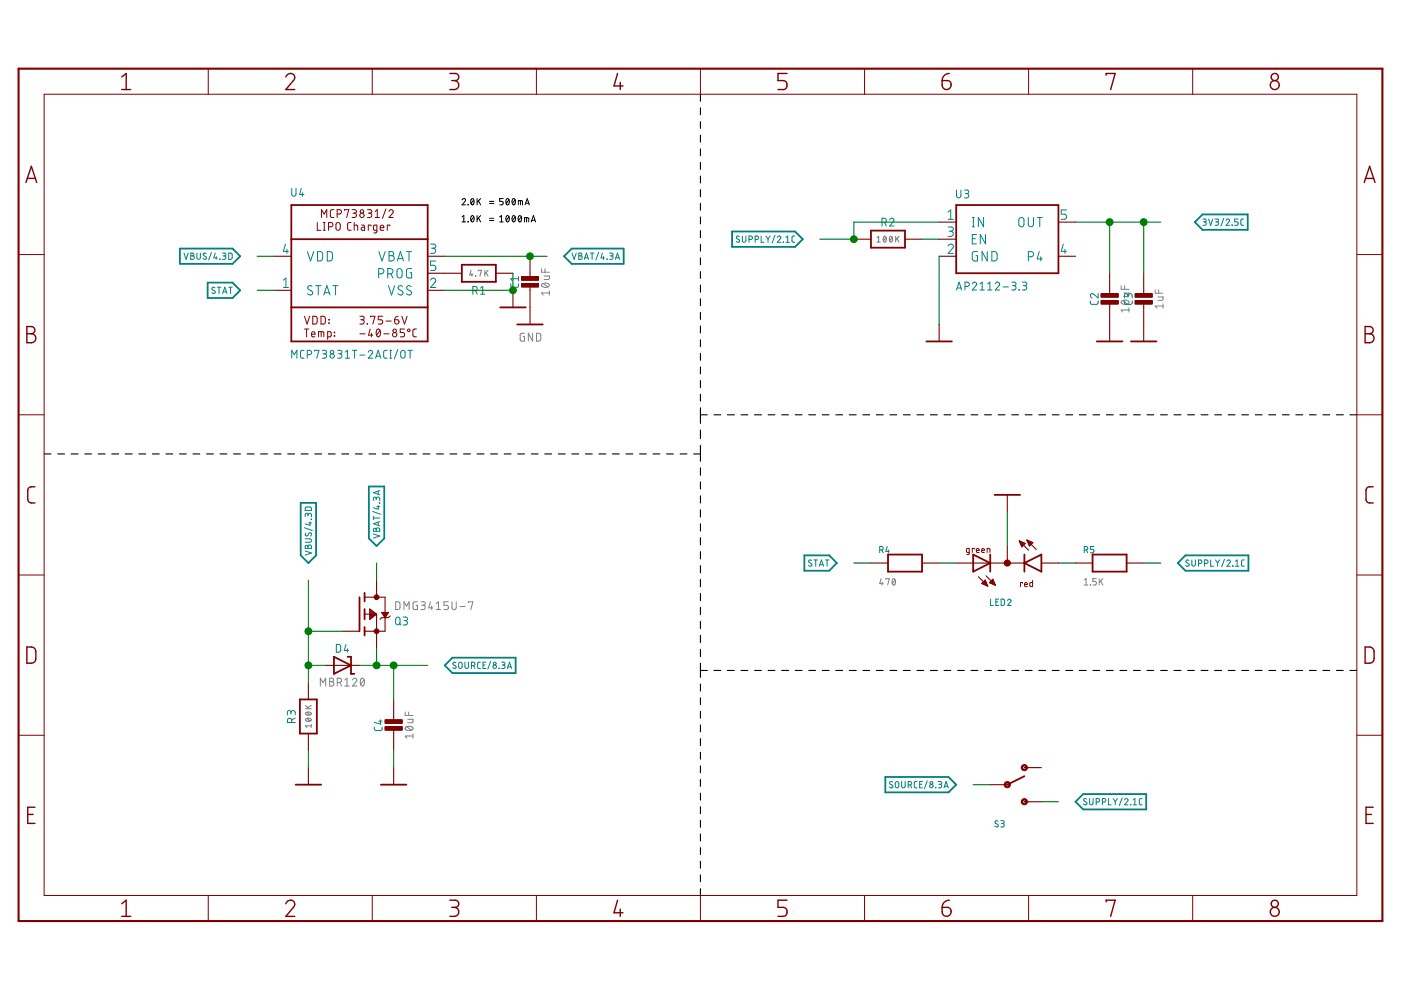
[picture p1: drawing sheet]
<svg xmlns="http://www.w3.org/2000/svg" width="297mm" height="210mm" viewBox="0 0 297 210" stroke-linecap="round" stroke-linejoin="round" font-family="sans-serif">
<g fill="none" stroke="#000" stroke-width=".21">
<path d="M98 42.4a.37 .37 0 0 1 .5-.3 .37 .37 0 0 1 .1 .6l-.6 .7h.7M98 46l.3-.3v1.4M98 47.1h.7M99.2 43.3l.1 .1zM99.2 47l.1 .1zM99.9 42.2l.3-.1a.73 .73 0 0 1 .3 .7 .73 .73 0 0 1-.4 .6l-.3-.6zM99.9 45.8l.3-.1a.73 .73 0 0 1 .3 .7 .73 .73 0 0 1-.4 .6l-.3-.6zM100.5 42.4l-.6 .7M100.5 46l-.6 .8M101.2 42.1v1.3M101.2 45.7v1.4M101.5 42.6l.4 .8"/>
<path d="M101.5 46.2l.4 .9M101.9 42.1l-.7 .8M101.9 45.7l-.7 .8M103.8 43.1h.9M103.8 42.7h.9M103.8 46.8h.9M103.8 46.3h.9M105.9 47.1h.8M105.9 46l.4-.3v1.4M106.7 42.1h-.8v.6h.5a.38 .38 0 0 1 .3 .4 .38 .38 0 0 1-.3 .3h-.5M107.4 42.2l.2-.1a.77 .77 0 0 1 0 1.3 .84 .84 0 0 1-.2-1.2zM107.4 45.8l.2-.1a.79 .79 0 0 1 0 1.4 .84 .84 0 0 1-.2-1.3z"/>
<path d="M107.9 42.4l-.6 .7M107.9 46l-.6 .8M108.7 42.2l.2-.1a.73 .73 0 0 1 .4 .7 .73 .73 0 0 1-.5 .6l-.3-.6zM108.7 45.8l.2-.1a.73 .73 0 0 1 .4 .7 .73 .73 0 0 1-.5 .6l-.3-.6zM109.2 42.4l-.6 .7M109.2 46l-.6 .8M109.9 43.4v-.9l.8 .1 .1 .8M110 45.8l.2-.1a.79 .79 0 0 1 0 1.4 .84 .84 0 0 1-.2-1.3zM110.3 42.5v.9M110.5 46l-.6 .8M111.2 47.1v-1l.9 .2v.8M111.3 43.4l.5-1.3 .4 1.3"/>
<path d="M111.4 43.1h.7M111.7 46.1v1M112.6 47.1l.5-1.4 .4 1.4M112.8 46.7h.6"/>
</g>
<g fill="none" stroke="#000" stroke-width=".23">
<path d="M148.5 20v1.5M148.5 22.9v1.4M148.5 25.8v1.4M148.5 28.7v1.4M148.5 31.6v1.4M148.5 34.4v1.5M148.5 37.3v1.5M148.5 40.2v1.5M148.5 43.1v1.5M148.5 46v1.5M148.5 48.9v1.5M148.5 51.8v1.5"/>
<path d="M148.5 54.7v1.4M148.5 57.6v1.4M148.5 60.5v1.4M148.5 63.4v1.4M148.5 66.2v1.5M148.5 69.1v1.5M148.5 72v1.5M148.5 74.9v1.5M148.5 77.8v1.5M9.4 96.2h1.4M12.2 96.2h1.5M15.1 96.2h1.5"/>
<path d="M18 96.2h1.4M20.8 96.2h1.5M23.7 96.2h1.4M26.6 96.2h1.4M29.4 96.2h1.5M32.3 96.2h1.5M35.2 96.2h1.4M38.1 96.2h1.4M40.9 96.2h1.5M43.8 96.2h1.4M46.7 96.2h1.4M49.5 96.2h1.5"/>
<path d="M52.4 96.2h1.4M55.3 96.2h1.4M58.1 96.2h1.5M61 96.2h1.4M63.9 96.2h1.4M66.7 96.2h1.5M69.6 96.2h1.5M72.5 96.2h1.4M75.4 96.2h1.4M78.2 96.2h1.5M81.1 96.2h1.4M83.9 96.2h1.5"/>
<path d="M86.8 96.2h1.5M89.7 96.2h1.4M92.6 96.2h1.4M95.4 96.2h1.5M98.3 96.2h1.4M101.2 96.2h1.4M104 96.2h1.5M106.9 96.2h1.5M109.8 96.2h1.4M112.6 96.2h1.5M115.5 96.2h1.4M118.4 96.2h1.4"/>
<path d="M121.2 96.2h1.5M124.1 96.2h1.5M127 96.2h1.4M129.9 96.2h1.4M132.7 96.2h1.5M135.6 96.2h1.4M138.5 96.2h1.4M141.3 96.2h1.5M144.2 96.2h1.4M147.1 96.2h1.4M148.5 80.7v1.5M148.5 83.6v1.4"/>
<path d="M148.5 86.5v3.3M148.5 91.2v1.8M148.5 94.4v3.4M148.5 99.2v1.6M148.5 87.9h1.5M151.4 87.9h1.4M154.2 87.9h1.5M157.1 87.9h1.5M160 87.9h1.4M162.9 87.9h1.4M165.7 87.9h1.5M168.6 87.9h1.4"/>
<path d="M171.5 87.9h1.4M174.3 87.9h1.5M177.2 87.9h1.4M180.1 87.9h1.4M182.9 87.9h1.5M185.8 87.9h1.5M188.7 87.9h1.4M191.5 87.9h1.5M194.4 87.9h1.5M197.3 87.9h1.4M200.2 87.9h1.4M203 87.9h1.5"/>
<path d="M205.9 87.9h1.4M208.8 87.9h1.4M211.6 87.9h1.5M214.5 87.9h1.4M217.4 87.9h1.4M220.2 87.9h1.5M223.1 87.9h1.5M226 87.9h1.4M228.8 87.9h1.5M231.7 87.9h1.5M234.6 87.9h1.4M237.4 87.9h1.5"/>
<path d="M240.3 87.9h1.5M243.2 87.9h1.4M246.1 87.9h1.4M248.9 87.9h1.5M251.8 87.9h1.4M254.7 87.9h1.4M257.5 87.9h1.5M260.4 87.9h1.5M263.3 87.9h1.4M266.1 87.9h1.5M269 87.9h1.4M271.9 87.9h1.4"/>
<path d="M274.7 87.9h1.5M277.6 87.9h1.5M280.5 87.9h1.4M283.4 87.9h1.4M286.2 87.9h1.5M148.5 102.2v1.5M148.5 105.1v1.6M148.5 108.1v1.5M148.5 111v1.6M148.5 114v1.5M148.5 117v1.5M148.5 119.9v1.6"/>
<path d="M148.5 122.9v1.5M148.5 125.8v1.6M148.5 128.8v1.5M148.5 131.7v1.6M148.5 134.7v1.5M148.5 137.7v1.5M148.5 140.6v3M148.5 145v1.5M148.5 147.9v1.5M148.5 150.8v1.5M148.5 153.7v1.5M148.5 156.6v1.5"/>
<path d="M148.5 159.5v1.5M148.5 142.2h1.5M151.4 142.2h1.4M154.2 142.2h1.5M157.1 142.2h1.5M160 142.2h1.4M162.9 142.2h1.4M165.7 142.2h1.5M168.6 142.2h1.4M171.5 142.2h1.4M174.3 142.2h1.5M177.2 142.2h1.4"/>
<path d="M180.1 142.2h1.4M182.9 142.2h1.5M185.8 142.2h1.5M188.7 142.2h1.4M191.5 142.2h1.5M194.4 142.2h1.5M197.3 142.2h1.4M200.2 142.2h1.4M203 142.2h1.5M205.9 142.2h1.4M208.8 142.2h1.4M211.6 142.2h1.5"/>
<path d="M214.5 142.2h1.4M217.4 142.2h1.4M220.2 142.2h1.5M223.1 142.2h1.5M226 142.2h1.4M228.8 142.2h1.5M231.7 142.2h1.5M234.6 142.2h1.4M237.4 142.2h1.5M240.3 142.2h1.5M243.2 142.2h1.4M246.1 142.2h1.4"/>
<path d="M248.9 142.2h1.5M251.8 142.2h1.4M254.7 142.2h1.4M257.5 142.2h1.5M260.4 142.2h1.5M263.3 142.2h1.4M266.1 142.2h1.5M269 142.2h1.4M271.9 142.2h1.4M274.7 142.2h1.5M277.6 142.2h1.5M280.5 142.2h1.4"/>
<path d="M283.4 142.2h1.4M286.2 142.2h1.5M148.5 162.4v1.5M148.5 165.3v1.5M148.5 168.2v1.4M148.5 171v1.5M148.5 173.9v1.5M148.5 176.8v1.5M148.5 179.7v1.5M148.5 182.6v1.5M148.5 185.5v1.5M148.5 188.4v1.5"/>
</g>
<g fill="none" stroke="#808080" stroke-width=".21">
<path d="M114.8 57v.7h1.7M115.4 58.5h1.1v.6l-.2 .1-.9 .1M115.5 57v.7M111.2 70.7h-.6l-.3 .2v1.1l.2 .3h.7v-.9h-.3M112.9 70.7v1.6l-.9-1.6v1.6M113.7 70.7h.7l.2 .3v1.1l-.2 .2h-.7zM114.9 60.2a1.07 1.07 0 0 1 1.6 .3 .98 .98 0 0 1-1.7 0zM115.2 60.1l.9 .7M116.5 62.1h-1.7l.4 .5M116.5 61.6v1M237.7 60.6v.7h1.7M237.8 63.8a1.04 1.04 0 0 1 1.6 .3 .96 .96 0 0 1-1.7 0z"/>
<path d="M238.1 63.7l.9 .8M238.3 62.1h1.1l-.1 .7-1 .1M238.4 60.6v.7M239.4 65.7h-1.7l.4 .5M239.4 65.3v.9M244.9 61.4v.8h1.7M245.5 62.9h1.1v.6l-.2 .2h-.9M245.7 61.4v.8M246.6 64.9h-1.7l.4 .5M246.6 64.4v1M83.9 127.6h.6l.3 .3v.9l-.3 .4h-.6zM85.6 129.2v-1.6l.6 .9 .5-.9v1.6"/>
<path d="M88.5 127.6h-.7l-.2 .2v1.1l.2 .3h.7v-.9h-.3M89.3 127.6h.5a.37 .37 0 0 1 .4 .4 .37 .37 0 0 1-.4 .3h-.4M89.7 128.3a.46 .46 0 0 1 .5 .5 .46 .46 0 0 1-.5 .4h-.4M91.2 127.6l-.3 1.3h.9M91.5 128.5v.7M92.5 129.2h.9M92.5 128l.5-.4v1.6M95.1 127.6h-1v.7h.6a.46 .46 0 0 1 .4 .5 .46 .46 0 0 1-.4 .4h-.6M95.8 127.6v1.2a.46 .46 0 0 0 .5 .4 .46 .46 0 0 0 .4-.4v-1.2M97.5 128.6h1.1M99.3 127.8v-.2h1l-.5 1.6M186.8 122.7l-.3 1h.8"/>
<path d="M187 123.4v.6M187.8 122.8v-.1h.8l-.4 1.3M189.3 122.8l.2-.1a.79 .79 0 0 1 0 1.3 .84 .84 0 0 1-.2-1.2zM189.8 123l-.6 .7M229.9 123l.4-.3v1.3M229.9 124h.7M231.1 124h.1M232.5 122.7h-.8v.6h.5a.39 .39 0 0 1 .3 .4 .39 .39 0 0 1-.3 .3h-.5M233.1 122.7v1.3M233.4 123.2l.4 .8M233.8 122.7l-.7 .8M67.9 145.5v-1.7l.6 .9 .5-.9v1.7"/>
<path d="M69.9 143.8h.5a.37 .37 0 0 1 .3 .4 .37 .37 0 0 1-.3 .3 .47 .47 0 0 1 .4 .5 .47 .47 0 0 1-.4 .5h-.5zM69.9 144.5h.5M71.5 144.7h.5a.47 .47 0 0 0 .4-.4 .47 .47 0 0 0-.4-.5h-.5v1.7M72.1 144.7l.3 .8M73.1 145.5h.9M73.1 144.2l.5-.4v1.7M74.7 144.2a.45 .45 0 0 1 .7-.4 .45 .45 0 0 1 .1 .7l-.8 1h1M76.6 143.9l.2-.1a.98 .98 0 0 1 0 1.7 1.05 1.05 0 0 1-.2-1.6zM77.2 144.2l-.7 .9M85.9 151v.7h1.7M86 154.2a1.03 1.03 0 0 1 1.6 .3 1.01 1.01 0 0 1-1.7 0zM86.3 154.1l.9 .7"/>
<path d="M86.4 152.5h1.2l-.1 .7h-1.1M86.6 151v.7M87.6 156.1h-1.7l.4 .4M87.6 155.6v.9"/>
</g>
<g fill="none" stroke="#808080" stroke-width=".23">
<path d="M99.9 57.3l-.3 1h.7M100.1 58v.5M100.8 58.5h.1M101.4 57.5v-.2h.7l-.4 1.2M102.8 57.3v1.2M103.1 57.8l.4 .7M103.5 57.3l-.7 .8M185.9 50.4l.4-.3v1.2M185.9 51.3h.7M187.4 50.2l.2-.1a.66 .66 0 0 1 .3 .6 .66 .66 0 0 1-.4 .6l-.3-.6zM187.9 50.4l-.6 .7M188.7 50.2l.1-.1a.62 .62 0 0 1 .4 .6 .62 .62 0 0 1-.4 .6l-.2-.6z"/>
<path d="M189.2 50.4l-.6 .7M189.9 50.1v1.2M190.2 50.6l.4 .7M190.6 50.1l-.7 .7M64.8 150.3h1.2M64.8 149.6l.7 .7M64.9 152.4a.66 .66 0 0 1 1.1 .3 .68 .68 0 0 1-1.2-.2zM64.9 151.1a.68 .68 0 0 1 1.1 .3 .67 .67 0 0 1-.7 .3 .67 .67 0 0 1-.5-.5zM65 152.3l.7 .6M65 151l.7 .6M66 153.9h-1.2l.2 .3M66 153.6v.6"/>
<path d="M66 149.6l-.8 .4"/>
</g>
<g fill="none" stroke="#008080" stroke-width=".21">
<path d="M61.8 39.9v1.2a.46 .46 0 0 0 .5 .5 .46 .46 0 0 0 .5-.5v-1.2M63.9 39.9l-.4 1.3h1M39 53.7l.5 1.3 .4-1.3M40.4 53.7l.7 .1v.3l-.3 .2a.37 .37 0 0 1 .4 .3 .37 .37 0 0 1-.4 .4h-.4zM40.4 54.3h.4M41.7 53.7v.9a.37 .37 0 0 0 .4 .4 .37 .37 0 0 0 .4-.4v-.9M43.7 53.8l-.4-.1-.2 .3 .5 .4a.33 .33 0 0 1 .1 .5 .33 .33 0 0 1-.5 0l-.2-.1M44.8 53.5l-.6 1.6M45.6 53.7l-.3 1h.8M45.8 54.4v.6M46.6 55h.1M47.2 53.7h.5l.2 .2-.2 .3-.4 .1"/>
<path d="M47.5 54.3a.37 .37 0 0 1 .4 .3 .37 .37 0 0 1-.4 .4h-.3M48.5 53.7h.5l.2 .2v.9l-.2 .2h-.5zM60.1 59.4l.5-.4v2M60.5 51.8l-.4 1.5h1.1M60.8 52.9v.8M64.2 40.9v.7M65.2 53.3l.6 2 .7-2M67.3 53.3l.7 .1 .4 .3v1.2l-.4 .4h-.7zM69.4 53.3l.7 .1 .4 .3v1.2l-.4 .4h-.7zM80.3 58.1h.5a.56 .56 0 0 0 .6-.6 .56 .56 0 0 0-.6-.6h-.5v2M80.3 53.3l.7 2 .7-2M82.2 58.1h.6a.56 .56 0 0 0 .5-.6 .56 .56 0 0 0-.5-.6h-.6v2"/>
<path d="M82.5 53.3h.5a.43 .43 0 0 1 .5 .5 .43 .43 0 0 1-.5 .4 .56 .56 0 0 1 .6 .6 .56 .56 0 0 1-.6 .5h-.5zM82.5 54.2h.5M82.9 58.1l.4 .8M84.2 55.3l.7-2 .7 2M84.3 57.1l.3-.1 .5 .1 .2 1.3a.55 .55 0 0 1-.6 .5 .55 .55 0 0 1-.5-.5zM84.4 54.8h1M86.2 53.3h1.1M86.7 53.3v2M87.3 56.9l-.9 .1-.2 .2v1.5l.2 .2h.9v-1.1h-.4M91.3 51.8h.6a.43 .43 0 0 1 .5 .4 .43 .43 0 0 1-.5 .4h-.4M91.3 59.4a.55 .55 0 0 1 .7-.4 .55 .55 0 0 1 .2 .9l-.9 1.1h1.1M91.8 52.6a.55 .55 0 0 1 .6 .6 .55 .55 0 0 1-.6 .5h-.5"/>
<path d="M92.4 55.4h-1.1v.8h.6a.56 .56 0 0 1 .5 .6 .56 .56 0 0 1-.5 .5h-.6M109.9 58.6v1M109.9 59.1h-1.6l.3 .5M121.3 53.7l.4 1.3 .5-1.3M122.7 53.7l.6 .1 .1 .2-.3 .3a.37 .37 0 0 1 .4 .3 .37 .37 0 0 1-.4 .4h-.4zM122.7 54.3h.4M123.9 55l.4-1.3 .5 1.3M124 54.7h.7M125.2 53.7h.7M125.5 53.7v1.3M126.9 53.5l-.6 1.6M127.7 53.7l-.3 1h.8"/>
<path d="M128 54.4v.6M128.7 55h.1M129.2 53.7h.6l.2 .2-.2 .3-.4 .1M129.6 54.3a.37 .37 0 0 1 .4 .3 .37 .37 0 0 1-.4 .4h-.4M130.5 55l.4-1.3 .5 1.3M130.6 54.7h.7M156.8 50.2l-.5-.1-.2 .2 .2 .3 .4 .2a.33 .33 0 0 1 0 .5 .33 .33 0 0 1-.5 0l-.1-.1M157.4 50v1a.37 .37 0 0 0 .4 .4 .37 .37 0 0 0 .3-.4v-1M158.8 50.8h.4a.37 .37 0 0 0 .3-.4 .37 .37 0 0 0-.3-.4h-.4v1.4M160.1 50.8h.4a.37 .37 0 0 0 .3-.4 .37 .37 0 0 0-.3-.4h-.4v1.4M161.4 50v1.4h.6M162.4 50l.4 .7"/>
<path d="M162.8 50.7v.7M163.3 50l-.5 .7M164.3 49.9l-.6 1.6M164.8 50.3a.37 .37 0 0 1 .5-.2 .37 .37 0 0 1 .1 .5l-.6 .8h.7M166.1 51.4h.1M166.6 51.4h.8M166.6 50.3l.4-.3v1.4M168.5 50l-.4 .1-.2 .2v.9l.6 .2M187 47.2h.5a.46 .46 0 0 0 .4-.5 .46 .46 0 0 0-.4-.4h-.5v1.6M187.6 47.2l.3 .7M188.6 46.6a.46 .46 0 0 1 .7-.3 .46 .46 0 0 1 .1 .7l-.8 .9h.9M201 48.1h.7a.44 .44 0 0 1 .4 .5 .44 .44 0 0 1-.4 .4h-.4"/>
<path d="M201 52.2a.55 .55 0 0 1 .8-.4 .55 .55 0 0 1 .2 .8l-1 1.1h1.1M201 45l.6-.5v2M201 46.5h1.1M201.6 49a.55 .55 0 0 1 .5 .6 .55 .55 0 0 1-.5 .5h-.6M202.8 40.3v1.2a.47 .47 0 0 0 .5 .5 .47 .47 0 0 0 .4-.5v-1.2M204.5 40.3h.5a.37 .37 0 0 1 .4 .4 .37 .37 0 0 1-.4 .3h-.3M204.9 41a.47 .47 0 0 1 .5 .5 .47 .47 0 0 1-.5 .5h-.4M206.1 50.6h.7M206.1 48.1h.5M206.1 46.1h.5M206.4 46.1v2M207 49.7h-.9v2h.9"/>
<path d="M207.2 53.3l-.8 .1-.2 .2-.1 1.3 .3 .4h.8v-1.1h-.3M208.5 46.1v2l-1.1-2v2M208.9 49.7v2l-1.1-2v2M209.3 53.3v2l-1.1-2v2M210.3 53.3l.7 .1 .3 .2 .1 1.2-.1 .3-.3 .2h-.7zM214.5 59.8h.6a.37 .37 0 0 1 .3 .4 .37 .37 0 0 1-.3 .4h-.4M216.1 46.3l.4-.2 .5 .2 .1 1.2a.55 .55 0 0 1-.5 .6 .55 .55 0 0 1-.6-.6zM216.8 59.8h.5a.37 .37 0 0 1 .4 .4 .37 .37 0 0 1-.4 .4h-.3M218 46.1v1.4a.55 .55 0 0 0 .6 .6 .55 .55 0 0 0 .5-.6v-1.4M218 54.4h.6a.55 .55 0 0 0 .5-.5 .55 .55 0 0 0-.5-.6h-.6v2M219.9 46.1h1.1M220.3 53.3l-.4 1.6h1.1"/>
<path d="M220.5 46.1v2M220.7 54.4v.9M225.4 51.8l-.4 1.5h1.1M225.8 52.9v.8M226.1 44.5h-1.1v.9h.7a.56 .56 0 0 1 .4 .6 .56 .56 0 0 1-.4 .5h-.7M255 46.4l.6 .1 .1 .2-.1 .3h-.4M255.4 47a.37 .37 0 0 1 .4 .4 .37 .37 0 0 1-.4 .4h-.4M256.2 46.4l.5 1.4 .4-1.4M257.6 46.4l.6 .1 .1 .2-.1 .3h-.4M258 47a.37 .37 0 0 1 .4 .4 .37 .37 0 0 1-.4 .4h-.4M259.5 46.3l-.6 1.6M259.9 46.7a.37 .37 0 0 1 .6-.3 .37 .37 0 0 1 .1 .6l-.7 .8h.8"/>
<path d="M261.2 47.7l.1 .1zM262.5 46.4h-.7v.6h.4a.38 .38 0 0 1 .3 .4 .38 .38 0 0 1-.3 .4h-.4M263.7 46.4l-.5 .1-.1 .2v.9l.1 .2h.5M45.6 61l-.5-.1-.2 .3 .6 .5a.34 .34 0 0 1 0 .5 .34 .34 0 0 1-.5-.1l-.1-.1M46.1 60.9h.7M46.4 60.9v1.3M47.2 62.2l.5-1.3 .4 1.3M47.3 61.9h.7M48.5 60.9h.7M48.9 60.9v1.3M60.1 61h1.1M61.8 75.9v-1.6l.6 .9 .5-.9v1.6"/>
<path d="M64.5 74.3l-.7 .1-.1 .3 .1 1.1 .7 .1M65.2 75.2h.4a.47 .47 0 0 0 .5-.5 .47 .47 0 0 0-.5-.4h-.4v1.6M66.2 60.7a.49 .49 0 0 0-.8-.1 .49 .49 0 0 0 .1 .8l.6 .3a.49 .49 0 0 1 0 .8 .49 .49 0 0 1-.7-.1l-.2-.1M66.7 74.5v-.2h.9l-.4 1.6M66.9 60.6h1.1M67.5 60.6v1.9M68.3 74.3h.6a.37 .37 0 0 1 .4 .3 .37 .37 0 0 1-.4 .4h-.4M68.6 62.5l.7-1.9 .7 1.9M68.8 75a.47 .47 0 0 1 .5 .5 .47 .47 0 0 1-.5 .4h-.5M68.8 62.1h1M70.6 60.6h1.1M71.1 60.6v1.9"/>
<path d="M71.6 74.3h.5a.37 .37 0 0 1 .4 .3 .37 .37 0 0 1-.4 .4h-.3M72.1 75a.47 .47 0 0 1 .4 .5 .47 .47 0 0 1-.4 .4h-.5M73.2 75.9h.9M73.2 74.7l.5-.4v1.6M74.7 74.3h.9M75.2 74.3v1.6M76.3 75.3h1.1M78.1 74.7a.45 .45 0 0 1 .6-.4 .45 .45 0 0 1 .2 .7l-.8 .9h.9M79.6 75.9l.6-1.6 .5 1.6M79.8 75.5h.8M82.1 74.3h-.5l-.3 .4 .1 1 .2 .2h.5M82.4 60.6l.6 1.9 .7-1.9"/>
<path d="M82.7 75.9h.3M82.7 74.3h.3M82.8 74.3v1.6M84.3 74.1l-.7 2M85.1 74.4l.3-.1 .4 .1 .1 1.1a.47 .47 0 0 1-.5 .4 .47 .47 0 0 1-.4-.4zM85.3 60.7a.5 .5 0 0 0-.7-.1 .5 .5 0 0 0 0 .8l.6 .3a.5 .5 0 0 1 .1 .8 .5 .5 0 0 1-.8-.1l-.2-.1M86.5 74.3h.9M87 74.3v1.6M87.2 60.7a.5 .5 0 0 0-.8-.1 .5 .5 0 0 0 0 .8l.6 .3a.49 .49 0 0 1 .1 .8 .49 .49 0 0 1-.7-.1l-.2-.1M100.2 61.6h.5a.46 .46 0 0 0 .5-.4 .46 .46 0 0 0-.5-.5h-.5v1.7M100.8 61.6l.4 .8M101.9 61.1l.4-.4v1.7"/>
<path d="M101.9 62.4h.9M108.3 60.2v.5l.3 .2h1.1l.2-.2v-.5M202.8 61.5l.5-1.7 .6 1.7M202.9 61.1h.9M204.6 60.7h.5a.47 .47 0 0 0 .4-.4 .47 .47 0 0 0-.4-.5h-.5v1.7M206.1 60.2a.45 .45 0 0 1 .7-.4 .45 .45 0 0 1 .1 .8l-.8 .9h1M207.8 61.5h.9M207.8 60.2l.4-.4v1.7M209.4 61.5h.9M209.4 60.2l.5-.4v1.7M211 60.2a.45 .45 0 0 1 .7-.4 .45 .45 0 0 1 .1 .8l-.8 .9h.9M212.7 60.8h1.1"/>
<path d="M214.9 60.6a.47 .47 0 0 1 .5 .4 .47 .47 0 0 1-.5 .5h-.4M216 61.4l.1 .1zM217.2 60.6a.47 .47 0 0 1 .5 .4 .47 .47 0 0 1-.5 .5h-.4M231.2 63.8l.1 .6 .2 .1 1.2-.1 .1-.6M232.8 62.3v.9l-.9-.8a.46 .46 0 0 0-.7 .1 .46 .46 0 0 0 .3 .7M238.4 63.8v.5l.4 .2h1l.2-.2 .1-.5M239.1 62.7a.46 .46 0 0 1 .5-.4 .46 .46 0 0 1 .5 .4v.5M239.1 63v-.4a.37 .37 0 0 0-.3-.3 .37 .37 0 0 0-.4 .3v.6M64.6 111.9l1.6 .6M64.7 114.2h1a.37 .37 0 0 1 .3 .4 .37 .37 0 0 1-.3 .4h-1M64.7 116.8l1.3 .5-1.3 .4M64.8 107.6l1-.1 .2 .2v.5h-1.3z"/>
<path d="M64.8 115.7h.4l.1 .2a.37 .37 0 0 1 .4-.4 .37 .37 0 0 1 .3 .4v.4h-1.3zM64.8 113l-.1 .5 .3 .1 .3-.1 .2-.4a.33 .33 0 0 1 .5 0 .33 .33 0 0 1 0 .5l-.1 .1M65.3 109.2a.37 .37 0 0 1 .4-.4 .37 .37 0 0 1 .3 .4v.4M65.3 109.4v-.4l-.4-.2-.2 .3v.5M65.3 115.9v.4M65.4 110.9h.6M65.7 110.6v.8l-1-.3M66 110.1h.1M79 108.4l1.7 .6M79.2 113.2l1.3 .4-1.3 .5M79.2 109.5v.7M79.2 109.8h1.3"/>
<path d="M79.2 112.1l.3-.1 .3 .3a.38 .38 0 0 1 .3-.4 .38 .38 0 0 1 .4 .4v.3h-1.3zM79.8 105.7a.38 .38 0 0 1 .3-.3 .38 .38 0 0 1 .4 .3v.4M79.8 106l-.1-.5-.3-.1-.2 .1v.6M79.8 112.3v.3M79.9 107.4h.6M80.2 104.1v.7M80.2 110.7v.7M80.2 107.2v.7l-1-.2M80.4 106.6l.1 .1zM80.5 110.6l-1.3 .4 1.3 .5M80.5 104l-1.3 .5 1.3 .4M172.1 118.8a.33 .33 0 0 0-.5 0 .33 .33 0 0 0 0 .5l.4 .2a.37 .37 0 0 1 0 .6 .37 .37 0 0 1-.6-.2"/>
<path d="M172.6 118.7h.7M173 118.7v1.4M173.8 119.7h.7M175 118.7h.7M175.4 118.7v1.4M186.5 116.6h.4a.37 .37 0 0 0 .4-.4 .37 .37 0 0 0-.4-.3h-.4v1.3M187 116.6l.3 .6M188.1 115.9l-.3 1h.8M188.3 116.6v.6M229.9 116.6h.4a.37 .37 0 0 0 .3-.4 .37 .37 0 0 0-.3-.3h-.4v1.3M230.3 116.6l.3 .6M231.9 115.9h-.7v.6h.4a.38 .38 0 0 1 .3 .3 .38 .38 0 0 1-.3 .4h-.4"/>
<path d="M252.1 118.8l-.5-.1-.2 .3 .6 .5a.37 .37 0 0 1-.1 .6 .37 .37 0 0 1-.5-.2M252.7 118.7v1a.38 .38 0 0 0 .4 .4 .38 .38 0 0 0 .3-.4v-1M254.1 119.5h.4a.37 .37 0 0 0 .3-.4 .37 .37 0 0 0-.3-.4h-.4v1.4M255.4 119.5h.4a.37 .37 0 0 0 .3-.4 .37 .37 0 0 0-.3-.4h-.4v1.4M256.7 118.7v1.4h.6M257.7 118.7l.4 .6M258.1 119.3v.8M258.6 118.7l-.5 .6M259.6 118.6l-.6 1.6M260.1 119a.37 .37 0 0 1 .5-.3 .37 .37 0 0 1 .2 .6l-.7 .8h.8M261.4 120.1h.1M261.9 119l.4-.3v1.4"/>
<path d="M263.8 118.7h-.4l-.2 .3v.9l.2 .1 .4 .1M71.3 136.6l.6 .1 .3 .2v.9l-.3 .5h-.6zM73.4 136.6l-.4 1.3h.9M73.6 137.5v.8M84 131l.3-.2 .4 .2 .1 1a.47 .47 0 0 1-.5 .5 .47 .47 0 0 1-.4-.5zM84.6 132.1l.4 .4M85.5 130.8h.5a.37 .37 0 0 1 .4 .4 .37 .37 0 0 1-.4 .4h-.3M85.9 131.6a.47 .47 0 0 1 .5 .4 .47 .47 0 0 1-.5 .5h-.4M173.7 120.1l.5-1.4 .4 1.4M210 127v1.4h.6M211.1 127.6h.5M211.7 127h-.6v1.4h.6"/>
<path d="M212.3 127h.3l.4 .3v.8l-.2 .2-.5 .1zM213.6 127.3a.36 .36 0 0 1 .5-.2 .36 .36 0 0 1 .1 .5l-.6 .8h.8M261.9 120.1h.8M61.7 151.1a.46 .46 0 0 1 .4-.5 .46 .46 0 0 1 .5 .5v.5M61.7 151.4v-.4a.37 .37 0 0 0-.4-.4 .37 .37 0 0 0-.4 .4v.6M61.8 153.2v-.5a.46 .46 0 0 0-.4-.4 .46 .46 0 0 0-.5 .4v.5h1.7M62.6 152.3l-.8 .3M79.4 154.2v.5l.3 .2 1.2-.1 .1-.6M80.3 152.9h.7M80.7 152.6v.9l-1.3-.3M96.6 140.5l-.4-.1-.2 .3 .6 .5a.32 .32 0 0 1 0 .5 .32 .32 0 0 1-.5-.1h-.1M97.3 140.5h.6l.1 .9a.37 .37 0 0 1-.4 .3 .37 .37 0 0 1-.4-.3z"/>
<path d="M98.6 140.4v1a.37 .37 0 0 0 .3 .3 .37 .37 0 0 0 .4-.3v-1M100 141.1h.4a.37 .37 0 0 0 .3-.3 .37 .37 0 0 0-.3-.4h-.4v1.3M100.4 141.1l.3 .6M101.9 140.4h-.5l-.1 .3v.9l.6 .1M102.4 141h.4M103 140.4h-.6v1.3h.6M104 140.3l-.6 1.6M105.8 141.7h.1M106.3 140.4h.5l.3 .2-.2 .4h-.4M106.7 141a.37 .37 0 0 1 .4 .4 .37 .37 0 0 1-.4 .3h-.4M107.6 141.7l.4-1.3 .5 1.3M107.7 141.4h.7"/>
<path d="M189.2 165.8l-.4-.1-.2 .3 .1 .3 .5 .2a.37 .37 0 0 1-.1 .5 .37 .37 0 0 1-.5-.1M189.9 165.8l.3-.1 .3 .2 .1 .8a.37 .37 0 0 1-.4 .3 .37 .37 0 0 1-.4-.3zM191.2 165.7v1a.38 .38 0 0 0 .3 .3 .38 .38 0 0 0 .4-.3v-1M192.6 166.4h.3a.37 .37 0 0 0 .4-.3 .37 .37 0 0 0-.4-.4h-.3v1.3M193 166.4l.3 .6M194.4 165.7h-.4l-.2 .3 .1 .9 .5 .1M195 166.3h.4M195.6 165.7h-.6v1.3h.6M196.6 165.5l-.6 1.7M198.4 167h.1M198.9 165.7h.5l.3 .2-.2 .4h-.4M199.3 166.3a.38 .38 0 0 1 .4 .4 .38 .38 0 0 1-.4 .3h-.4"/>
<path d="M200.2 167l.4-1.3 .4 1.3M200.3 166.7h.6M211.6 174.1l-.5-.1-.2 .3 .6 .5a.37 .37 0 0 1-.1 .6 .37 .37 0 0 1-.5-.2M212.2 174h.4l.3 .2-.2 .4h-.4M212.5 174.6a.37 .37 0 0 1 .4 .4 .37 .37 0 0 1-.4 .3h-.3M230.4 169.4l-.5-.1-.2 .3 .6 .5a.32 .32 0 0 1 0 .5 .32 .32 0 0 1-.5 0l-.1-.1M231 169.3v1a.37 .37 0 0 0 .4 .3 .37 .37 0 0 0 .4-.3v-1M232.4 170.1h.4a.37 .37 0 0 0 .4-.4 .37 .37 0 0 0-.4-.4h-.4v1.3M233.7 170.1h.4a.37 .37 0 0 0 .4-.4 .37 .37 0 0 0-.4-.4h-.4v1.3M235 169.3v1.3h.6M236 169.3l.5 .6M236.5 169.9v.7"/>
<path d="M236.9 169.3l-.4 .6M237.9 169.2l-.6 1.6M238.4 169.6a.37 .37 0 0 1 .5-.3 .37 .37 0 0 1 .2 .6l-.7 .7h.8M239.7 170.6h.1M240.2 170.6h.8M240.2 169.6l.4-.3v1.3M242.1 169.3l-.4 .1-.1 .2v.9l.5 .1"/>
<circle cx="70.4" cy="74.7" r=".37"/>
<circle cx="70.4" cy="75.5" r=".46"/>
<circle cx="104.9" cy="141.4" r=".37"/>
<circle cx="104.9" cy="140.7" r=".3"/>
<circle cx="197.5" cy="166.7" r=".37"/>
<circle cx="197.5" cy="166" r=".29"/>
</g>
<path d="M38.1 52.7h11.2l1.6 1.6-1.6 1.6h-11.2zM44 59.9h5.3l1.6 1.7-1.6 1.6h-5.3zM119.6 54.3l1.6-1.6h11v3.2h-11zM155.2 49.1h13.4l1.6 1.6-1.6 1.6h-13.4zM253.3 47.1l1.7-1.6h9.5v3.2h-9.5zM63.8 106.6h3.2v11.2l-1.6 1.6-1.6-1.6zM78.2 103.1h3.3v11.1l-1.7 1.6-1.6-1.6zM170.5 117.8h5.3l1.6 1.6-1.6 1.6h-5.3zM251.3 117.8h13.4v3.2h-13.4l-1.6-1.6zM94.3 141.1l1.6-1.7h13.4v3.3h-13.4zM187.7 164.7h13.4l1.6 1.7-1.6 1.6h-13.4zM229.7 168.4h13.3v3.2h-13.3l-1.7-1.6z" fill="none" stroke="#008080" stroke-width=".38"/>
<path d="M3.9 14.6h289.2v180.7h-289.2z" fill="none" stroke="#800000" stroke-width=".44"/>
<g fill="none" stroke="#800000" stroke-width=".21">
<path d="M9.4 20h278.3v169.9h-278.3zM44.2 14.6v5.4M78.9 14.6v5.4M113.7 14.6v5.4M148.5 14.6v5.4M183.3 14.6v5.4M218.1 14.6v5.4M252.9 14.6v5.4M3.9 54h5.5M67.3 47.2v1.6h.7M68.2 46.1v-1.7l.5 1 .6-1v1.7M68.6 48.8h.3"/>
<path d="M68.6 47.2h.3M68.7 47.2v1.6M69.7 48.1h.4a.46 .46 0 0 0 .5-.5 .46 .46 0 0 0-.5-.4h-.4v1.6M70.8 44.4l-.5 .1-.3 .3 .1 1.1 .2 .2h.5M71.4 47.3l.3-.1 .3 .1 .1 1.1a.46 .46 0 0 1-.4 .4 .46 .46 0 0 1-.5-.4zM71.5 45.4h.4a.47 .47 0 0 0 .5-.5 .47 .47 0 0 0-.5-.5h-.4v1.7M73 44.6v-.2h1l-.5 1.7M74.4 47.2h-.5l-.2 .3v1.1l.2 .2h.5M74.7 44.4h.5a.37 .37 0 0 1 .4 .4 .37 .37 0 0 1-.4 .4h-.4M75.1 47.7l.7 .2v.9M75.1 47.2v1.6M75.1 45.2a.47 .47 0 0 1 .5 .5 .47 .47 0 0 1-.5 .4h-.4"/>
<path d="M76.6 47.7l.5 .1 .2 .2v.8h-.5l-.2-.2v-.3l.7-.1M77.9 44.4h.6a.37 .37 0 0 1 .3 .4 .37 .37 0 0 1-.3 .4h-.4M78.4 45.2a.47 .47 0 0 1 .4 .5 .47 .47 0 0 1-.4 .4h-.5M78.7 47.9v-.2h-.6v1.1M79.5 46.1h1M79.5 44.8l.5-.4v1.7M79.9 48.8h-.6l-.1-.1v-.7l.1-.2 .6-.1v1.4l-.1 .3h-.6M80.6 48.3h.8a.39 .39 0 0 0-.3-.6 .39 .39 0 0 0-.5 .4l.1 .6 .7 .1M81.8 44.3l-.7 2M82.5 44.8a.45 .45 0 0 1 .6-.3 .45 .45 0 0 1 .1 .7l-.7 .9h.9M82.7 47.9v-.2h-.6v1.1M287.7 54h5.4"/>
<path d="M64.6 69.8h.9M64.6 67.1l.5 1.6 .6-1.6M65 69.8v1.6M66.1 70.9h.7a.38 .38 0 0 0-.3-.6 .38 .38 0 0 0-.4 .4v.6l.7 .1M66.3 67.1h.7l.2 .2v.9l-.2 .5h-.7zM67.5 71.4v-1.1l1.1 .1 .1 1M68.1 67.1h.6l.2 .2 .1 .9-.3 .5h-.6zM68.1 70.3v1.1M69.5 71.4h.5l.2-.2-.1-.8-.6-.1v1.7M69.7 67.7l.1 .1zM69.7 68.5l.1 .1zM70.9 70.4l.1 .1z"/>
<path d="M70.9 71.2l.1 .1zM76.3 67.1h.6a.37 .37 0 0 1 .3 .3 .37 .37 0 0 1-.3 .4h-.4M76.3 70.8h1.1M76.8 67.8a.46 .46 0 0 1 .4 .5 .46 .46 0 0 1-.4 .4h-.5M77.9 68.6v.1zM78.5 69.8l-.4 1.3h1M78.6 67.2v-.1h.9l-.5 1.6M78.8 70.7v.7M80 69.9l.2-.1a.99 .99 0 0 1 0 1.6 1 1 0 0 1-.2-1.5zM80.6 70.1l-.8 1M81.1 67.1h-.9v.7h.6a.46 .46 0 0 1 .3 .5 .46 .46 0 0 1-.3 .4h-.6M81.4 70.8h1.1"/>
<path d="M81.9 68.1h1.1M83.7 67.8h.5a.46 .46 0 0 1 .4 .5 .46 .46 0 0 1-.5 .4 .46 .46 0 0 1-.4-.5zM84.4 67.1l-.4 .1-.3 .6M85.2 67.1l.6 1.6 .5-1.6M85.8 69.8h-.9v.7h.5a.46 .46 0 0 1 .4 .5 .46 .46 0 0 1-.4 .4h-.5M88.3 69.8h-.5l-.3 .3 .1 1.1 .2 .2h.5M3.9 87.9h5.5M287.7 87.9h5.4M205.5 117.1l-.5-.1v-.7h.5v1.1l-.1 .1-.4 .1M206.6 116.4v-.1h-.5v.8M207 116.7h.6a.3 .3 0 0 0-.2-.4 .3 .3 0 0 0-.4 .3l.1 .5h.5M208.1 116.7h.6a.3 .3 0 0 0-.2-.4 .3 .3 0 0 0-.4 .3l.1 .5h.5"/>
<path d="M209.3 117.1v-.8l.5 .1 .1 .7M3.9 121.9h5.5M216.8 123.7v-.2h-.4v.9M217.2 123.9h.6a.31 .31 0 0 0-.2-.4 .31 .31 0 0 0-.4 .3l.1 .5 .5 .1M218.9 123.1v1.3l-.4-.1-.2-.1 .1-.6 .5-.1M287.7 121.9h5.4M3.9 155.9h5.5M287.7 155.9h5.4M217.2 170h.9M44.2 189.9v5.4M78.9 189.9v5.4M113.7 189.9v5.4"/>
<path d="M148.5 189.9v5.4M183.3 189.9v5.4M218.1 189.9v5.4M252.9 189.9v5.4"/>
<circle cx="76.7" cy="45.7" r=".46"/>
<circle cx="76.7" cy="44.8" r=".37"/>
<circle cx="83.7" cy="71" r=".46"/>
<circle cx="83.7" cy="70.1" r=".37"/>
<circle cx="86.7" cy="70" r=".28"/>
</g>
<g fill="none" stroke="#800000" stroke-width=".3">
<path d="M25.8 16.3l1-.7v3.4M25.8 19h1.9M60.6 16.3a.93 .93 0 0 1 1.3-.7 .93 .93 0 0 1 .3 1.5l-1.6 1.9h1.9M95.4 15.6h1.1a.75 .75 0 0 1 .8 .7 .75 .75 0 0 1-.8 .8h-.7M96.3 17.1a.95 .95 0 0 1 1 .9 .95 .95 0 0 1-1 1h-.9M130.9 15.6l-.7 2.6h1.9M131.5 17.5v1.5M166.9 15.6h-1.9v1.5h1.1a.97 .97 0 0 1 .8 .9 .97 .97 0 0 1-.8 1h-1.1M199.7 17.1h1.2a.95 .95 0 0 1 .7 1 .95 .95 0 0 1-.9 .9 .95 .95 0 0 1-1-1zM201.3 15.6l-1 .3-.4 .5-.2 .7M234.5 15.9v-.3h1.9l-.9 3.4M5.5 38.7l1.1-3.4 1.2 3.4"/>
<path d="M5.8 37.8h1.7M289.2 38.7l1.2-3.4 1.1 3.4M289.5 37.8h1.7M5.7 69.2h.9a.76 .76 0 0 1 .8 .8 .76 .76 0 0 1-.8 .8 .95 .95 0 0 1 1 .9 .95 .95 0 0 1-1 1h-.9zM5.7 70.8h.9M289.4 69.2h1a.76 .76 0 0 1 .7 .8 .76 .76 0 0 1-.7 .8 .95 .95 0 0 1 .9 .9 .95 .95 0 0 1-.9 1h-1zM289.4 70.8h1M7.4 103.2l-1 .1-.4 .2-.1 .5v1.9l.1 .4 .4 .3h1M291.1 103.2l-1 .1-.3 .2-.2 .5v2.1l.5 .5h1M5.7 137.2a1.71 1.71 0 0 1 1.6 .3l.3 .6v1.6l-.3 .6a1.65 1.65 0 0 1-1.6 .3zM289.4 137.2a1.69 1.69 0 0 1 1.6 .3l.3 .6-.1 2-.6 .5h-1.2zM5.9 172.7h1.1"/>
<path d="M7.4 171.2h-1.5v3.4h1.5M289.6 172.7h1.2M291.1 171.2h-1.5v3.4h1.5M25.8 191.6l1-.7v3.4M25.8 194.3h1.9M60.6 191.6a.94 .94 0 0 1 1.3-.7 .94 .94 0 0 1 .3 1.5l-1.6 1.9h1.9M95.4 190.9h1.1a.76 .76 0 0 1 .8 .7 .76 .76 0 0 1-.8 .8h-.7M96.3 192.4a.95 .95 0 0 1 1 .9 .95 .95 0 0 1-1 1h-.9M130.9 190.9l-.7 2.6h1.9M131.5 192.8v1.5M166.9 190.9h-1.9v1.5h1.1a.97 .97 0 0 1 .8 .9 .97 .97 0 0 1-.8 1h-1.1M199.7 192.4h1.2a.95 .95 0 0 1 .7 1 .95 .95 0 0 1-1 .9 .95 .95 0 0 1-.9-1z"/>
<path d="M201.3 190.9l-.7 .1-.5 .4-.4 1M234.5 191.2v-.3h1.9l-.9 3.4"/>
<circle cx="270.3" cy="18" r=".96"/>
<circle cx="270.3" cy="16.3" r=".77"/>
<circle cx="270.3" cy="193.3" r=".96"/>
<circle cx="270.3" cy="191.6" r=".76"/>
</g>
<g fill="none" stroke="#800000" stroke-width=".38">
<path d="M61.8 50.7h28.9M61.8 43.5h28.9v28.9h-28.9zM97.9 56.1h7.2v3.7h-7.2zM184.7 48.9h7.2v3.6h-7.2zM202.7 43.5h21.7v14.4h-21.7zM61.8 65.2h28.9M106 65.2h5.5M109.7 68.8h5.4M196.4 72.4h5.4M232.5 72.4h5.5M239.8 72.4h5.4M188.3 117.6h7.2v3.6h-7.2z"/>
<path d="M206.3 117.6l3.7 1.8-3.7 1.8zM210 117.6v3.6M210.9 104.9h5.4M217.2 117.6v3.6M217.2 119.4l3.6-1.8v3.6zM231.6 117.6h7.3v3.6h-7.3zM70.8 139.3l3.6 1.8-3.6 1.8zM73.7 139.3h.7v3.6h.7M76.2 126.6v7.2M77.3 125.7v1.8M77.3 129.1v2.2M77.3 132.9v1.8"/>
<path d="M63.6 148.3h3.6v7.2h-3.6zM62.7 166.4h5.4M80.8 166.4h5.4M217.2 164.6l-3.6 1.8"/>
</g>
<g fill="none" stroke="#800000" stroke-width=".23">
<path d="M58.1 54.3h3.7M90.7 57.9h7.2M90.7 54.3h3.6M105.1 57.9h3.7M112.4 54.3v4.7M181 50.7h3.7M191.9 50.7h3.6M199.1 54.3h3.6M199.1 50.7h3.6M199.1 47.1h3.6M224.4 54.3h3.6M224.4 47.1h3.6"/>
<path d="M235.3 57.9v4.7M242.5 57.9v4.7M58.1 61.6h3.7M90.7 61.6h3.6M108.8 61.6v3.6M112.4 60.5v8.3M199.1 68.8v3.6M235.3 64.1v8.3M242.5 64.1v8.3M184.7 119.4h3.6M195.5 119.4h3.6M202.7 119.4h14.5"/>
<path d="M213.6 104.9v3.6M213.6 115.8v3.6M216.1 114.7l2 2M216.1 114.7l1.3 .5-.8 .8zM216.1 114.8h.2M216.2 115h.5M216.3 115.1h.8M216.4 115.3h.9M216.5 115.5h.6M216.5 115.7h.4M216.6 115.9h.1M217.7 114.5l2 2"/>
<path d="M217.7 114.5l1.3 .5-.7 .8zM217.8 114.6h.1M217.8 114.8h.5M217.9 115h.9M218 115.1h.9M218.1 115.3h.6M218.2 115.5h.3M218.2 115.7h.2M220.8 119.4h3.6M228 119.4h3.6M238.9 119.4h3.6M72.6 133.8h3.6"/>
<path d="M77.3 130.2h2.5M77.3 126.6h4.3v7.2h-4.3M78.4 130.9h.6M78.4 130.7h.8M78.4 130.5h1.1M78.4 130.3h1.3M78.4 130.1h1.3M78.4 129.9h1.1M78.4 129.1l1.4 1.1-1.4 1.1zM78.4 131.2h.1M78.4 131h.3M78.4 129.8h.8"/>
<path d="M78.4 129.6h.6M78.4 129.4h.3M78.4 129.2h.1M79.8 123v3.6M79.8 130.2v7.3M80.9 129.9h1.5l-.8 1.1zM81 129.9h1.3M81.1 130.1h1.1M81.2 130.3h.9M81.3 130.5h.7M81.5 130.7h.3M81.6 130.9h.1"/>
<path d="M82.7 130.6l-.3 .4h-1.5l-.3 .3M207.4 122.3l2 2M208.2 123.7l.7-.7 .5 1.3zM208.2 123.7h.9M208.4 123.8h.8M208.4 123.5h.7M208.6 123.3h.4M208.8 123.1h.1M208.9 124h.4M209.1 122.1l1.9 2M209.3 124.2h.1M209.8 123.5h1"/>
<path d="M210 123.7h.9M210 123.3h.7M210.2 123.1h.4M210.4 122.9h.1M210.5 123.8h.4M210.5 122.8l.5 1.3-1.2-.6zM210.9 124h.1M65.4 144.7v3.6M65.4 155.5v3.6M69 141.1h7.2M83.5 148.3v4.7M83.5 154.4v4.7"/>
<path d="M65.4 162.8v3.6M83.5 162.8v3.6M210 166.4h3.6M217.2 162.8h3.6M217.2 170h3.6"/>
</g>
<g fill="#800000" stroke="#800000" stroke-width=".21">
<path d="M216.7 162.3a.65 .65 0 0 1 1 .1 .65 .65 0 0 1-.3 1 .65 .65 0 0 1-.9-.6h.3a.37 .37 0 0 1 .5-.4 .37 .37 0 0 1 .2 .6 .37 .37 0 0 1-.6-.1l-.1-.1h-.3z" fill-rule="evenodd"/>
<path d="M216.7 169.5a.65 .65 0 0 1 1 .2 .65 .65 0 0 1-.3 .9 .65 .65 0 0 1-.9-.6h.3a.37 .37 0 0 1 .5-.4 .37 .37 0 0 1 .2 .6 .37 .37 0 0 1-.6-.1l-.4-.1z" fill-rule="evenodd"/>
<path d="M213.1 165.9a.66 .66 0 0 1 1 .1 .66 .66 0 0 1-.4 1 .66 .66 0 0 1-.8-.6h.3a.37 .37 0 0 1 .5-.3 .37 .37 0 0 1 .1 .6 .37 .37 0 0 1-.6-.2v-.1h-.3z" fill-rule="evenodd"/>
<path d="M213.2 118.9a.66 .66 0 0 1 1 .2 .66 .66 0 0 1-.5 .9 .66 .66 0 0 1-.8-.6h.7h-.7z" fill-rule="evenodd"/>
<circle cx="79.8" cy="133.8" r=".51"/>
<circle cx="79.8" cy="126.6" r=".51"/>
</g>
<g fill="#800000" stroke="#800000" stroke-width=".21">
<path d="M110.6 60.1h3.6v.7h-3.6z"/>
<path d="M110.6 58.7h3.6v.7h-3.6z"/>
<path d="M81.7 154.1h3.6v.7h-3.6z"/>
<path d="M81.7 152.6h3.6v.8h-3.6z"/>
<path d="M240.7 63.7h3.6v.8h-3.6z"/>
<path d="M240.7 62.3h3.6v.7h-3.6z"/>
<path d="M233.5 63.7h3.6v.8h-3.6z"/>
<path d="M233.5 62.3h3.6v.7h-3.6z"/>
</g>
<g fill="none" stroke="#008000" stroke-width=".23">
<path d="M54.5 54.3h3.6M94.3 54.3h21.7M108.8 57.9v3.7h-14.5M195.5 50.7h3.6M199.1 54.3v14.5M199.1 47.1h-18.1v3.6h-7.2M228 47.1h18.1M235.3 47.1v10.8M242.5 47.1v10.8M54.5 61.6h3.6M79.8 119.4v3.6M181 119.4h3.7"/>
<path d="M199.1 119.4h3.6M213.6 108.5v7.3M224.4 119.4h3.6M242.5 119.4h3.6M65.4 123v21.7M65.4 133.8h7.2M79.8 137.5v3.6M65.4 159.1v3.7M65.4 141.1h3.6M76.2 141.1h14.5M83.5 141.1v7.2M83.5 159.1v3.7"/>
<path d="M206.3 166.4h3.7M220.8 170h3.6"/>
</g>
<g fill="#008000" stroke="#008000" stroke-width=".21">
<circle cx="108.8" cy="61.6" r=".72"/>
<circle cx="242.5" cy="47.1" r=".72"/>
<circle cx="235.3" cy="47.1" r=".72"/>
<circle cx="65.4" cy="141.1" r=".72"/>
<circle cx="65.4" cy="133.8" r=".72"/>
<circle cx="112.4" cy="54.3" r=".72"/>
<circle cx="181" cy="50.7" r=".72"/>
<circle cx="79.8" cy="141.1" r=".72"/>
<circle cx="83.5" cy="141.1" r=".72"/>
</g>
</svg>
